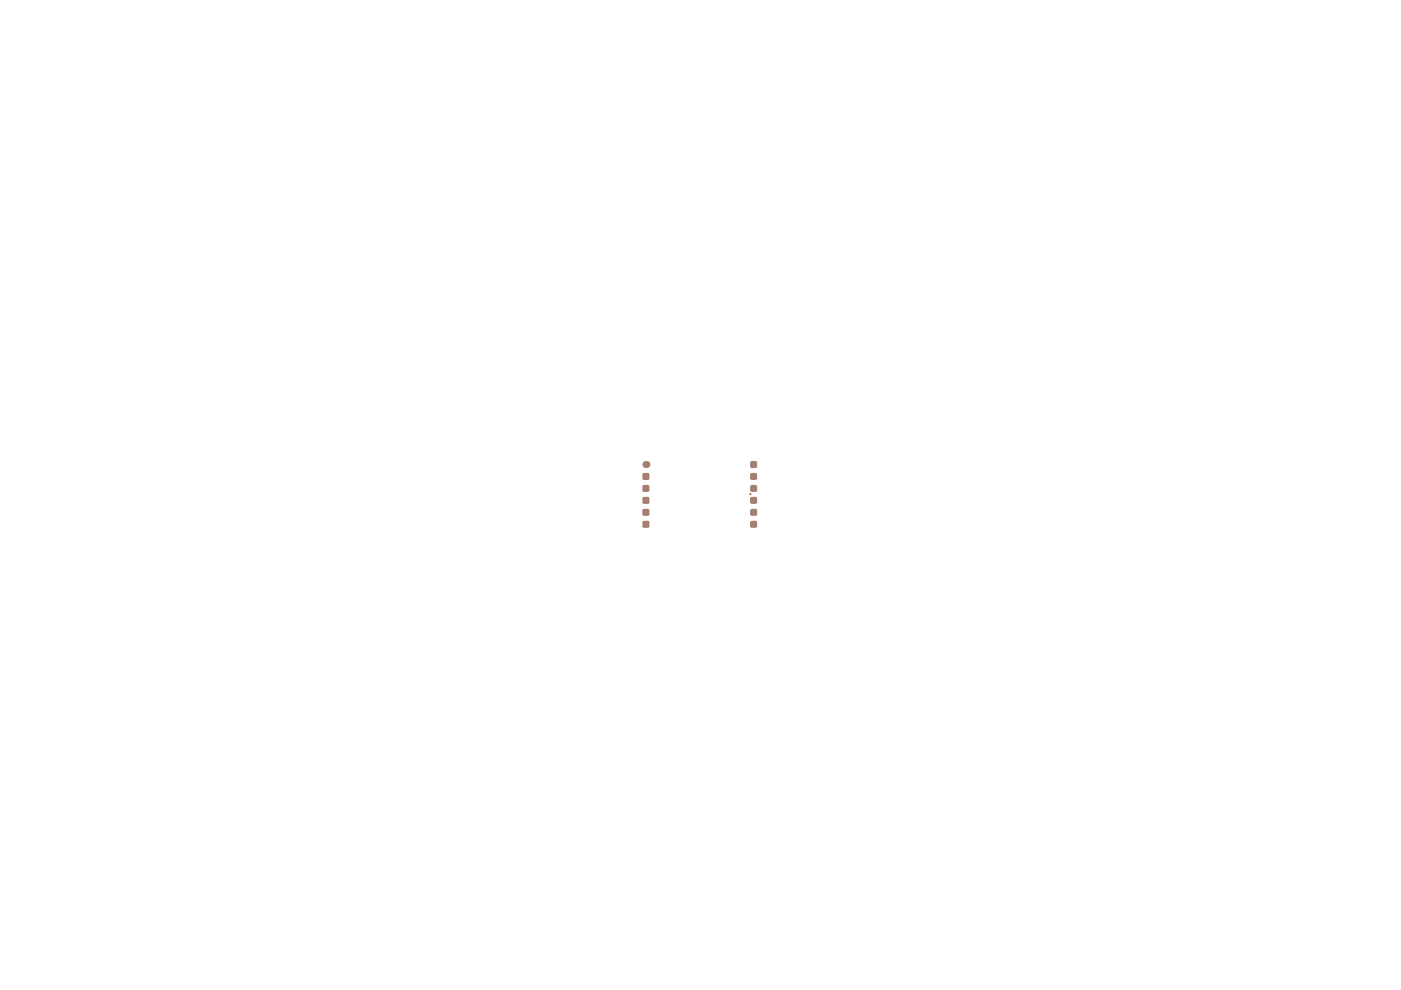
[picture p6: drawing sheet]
<svg xmlns="http://www.w3.org/2000/svg" width="297mm" height="210mm" viewBox="0 0 297 210" stroke-linecap="round" stroke-linejoin="round" font-family="sans-serif">
<g fill="#a57f6f">
<path d="M159.4 109v.4zM159 109h.4v.4z"/>
<path d="M160.2 109h.3zM160.2 109h.3l-.3 .4z"/>
<path d="M160.2 107.9v.4zM160.2 107.9l.3 .4h-.3z"/>
<path d="M159 108.3h.4zM159.1 108.1l.3-.2v.4h-.4z"/>
<path d="M159.4 98.9v.3zM159 98.9h.4v.3z"/>
<path d="M160.2 98.9h.3zM160.2 98.9h.3l-.3 .3z"/>
<path d="M160.2 97.7v.4zM160.2 97.7l.3 .4h-.3z"/>
<path d="M159 98.1h.4zM159.1 97.9l.3-.2v.4h-.4z"/>
<path d="M159.4 111.5v.4zM159 111.5h.4v.4z"/>
<path d="M160.2 111.5h.3zM160.2 111.5h.3l-.3 .4z"/>
<path d="M160.2 110.4v.4zM160.2 110.4l.3 .4h-.3z"/>
<path d="M159 110.8h.4zM159.1 110.6l.3-.2v.4h-.4z"/>
<path d="M159.4 106.5v.3zM159 106.5h.4v.3z"/>
<path d="M160.2 106.5h.3zM160.2 106.5h.3l-.3 .3z"/>
<path d="M160.2 105.3v.4zM160.2 105.3l.3 .4h-.3z"/>
<path d="M159 105.7h.4zM159.1 105.5l.3-.2v.4h-.4z"/>
<path d="M159.4 103.9v.4zM159 103.9h.4v.4z"/>
<path d="M160.2 103.9h.3zM160.2 103.9h.3l-.3 .4z"/>
<path d="M160.2 102.8v.4zM160.2 102.8l.3 .4h-.3z"/>
<path d="M159 103.2h.4zM159.1 103l.3-.2v.4h-.4z"/>
<path d="M159.4 101.4v.4zM159 101.4h.4v.4z"/>
<path d="M160.2 101.4h.3zM160.2 101.4h.3l-.3 .4z"/>
<path d="M160.2 100.3v.4zM160.2 100.3l.3 .4h-.3z"/>
<path d="M159 100.7h.4zM159.1 100.5l.3-.2v.4h-.4z"/>
<path d="M136.6 109v.4zM136.2 109h.4v.4z"/>
<path d="M137.3 109h.4zM137.3 109h.4l-.4 .4z"/>
<path d="M137.3 107.9v.4zM137.3 107.9l.4 .4h-.4z"/>
<path d="M136.2 108.3h.4zM136.2 108.1l.4-.2v.4h-.4z"/>
<path d="M136.6 111.5v.4zM136.2 111.5h.4v.4z"/>
<path d="M137.3 111.5h.4zM137.3 111.5h.4l-.4 .4z"/>
<path d="M137.3 110.4v.4zM137.3 110.4l.4 .4h-.4z"/>
<path d="M136.2 110.8h.4zM136.2 110.6l.4-.2v.4h-.4z"/>
<path d="M136.6 106.5v.3zM136.2 106.5h.4v.3z"/>
<path d="M137.3 106.5h.4zM137.3 106.5h.4l-.4 .3z"/>
<path d="M137.3 105.3v.4zM137.3 105.3l.4 .4h-.4z"/>
<path d="M136.2 105.7h.4zM136.2 105.5l.4-.2v.4h-.4z"/>
<path d="M136.6 103.9v.4zM136.2 103.9h.4v.4z"/>
<path d="M137.3 103.9h.4zM137.3 103.9h.4l-.4 .4z"/>
<path d="M137.3 102.8v.4zM137.3 102.8l.4 .4h-.4z"/>
<path d="M136.2 103.2h.4zM136.2 103l.4-.2v.4h-.4z"/>
<path d="M136.6 101.4v.4zM136.2 101.4h.4v.4z"/>
<path d="M137.3 101.4h.4zM137.3 101.4h.4l-.4 .4z"/>
<path d="M137.3 100.3v.4zM137.3 100.3l.4 .4h-.4z"/>
<path d="M136.2 100.7h.4zM136.2 100.5l.4-.2v.4h-.4z"/>
<circle cx="159.1" cy="104.8" r=".25"/>
<circle cx="136.9" cy="98.5" r=".75"/>
</g>
<g fill="#a57f6f">
<path d="M159 108.3l.4-.4h.8l.3 .4v.7l-.3 .4h-.8l-.4-.4z" fill-rule="evenodd"/>
<path d="M159 98.1l.4-.4h.8l.3 .4v.8l-.3 .3h-.8l-.4-.3z" fill-rule="evenodd"/>
<path d="M159 110.8l.4-.4h.8l.3 .4v.7l-.3 .4h-.8l-.4-.4z" fill-rule="evenodd"/>
<path d="M159 105.7l.4-.4h.8l.3 .4v.8l-.3 .3h-.8l-.4-.3z" fill-rule="evenodd"/>
<path d="M159 103.2l.4-.4h.8l.3 .4v.7l-.3 .4h-.8l-.4-.4z" fill-rule="evenodd"/>
<path d="M159 100.7l.4-.4h.8l.3 .4v.7l-.3 .4h-.8l-.4-.4z" fill-rule="evenodd"/>
<path d="M136.2 108.3l.4-.4h.7l.4 .4v.7l-.4 .4h-.7l-.4-.4z" fill-rule="evenodd"/>
<path d="M136.2 110.8l.4-.4h.7l.4 .4v.7l-.4 .4h-.7l-.4-.4z" fill-rule="evenodd"/>
<path d="M136.2 105.7l.4-.4h.7l.4 .4v.8l-.4 .3h-.7l-.4-.3z" fill-rule="evenodd"/>
<path d="M136.2 103.2l.4-.4h.7l.4 .4v.7l-.4 .4h-.7l-.4-.4z" fill-rule="evenodd"/>
<path d="M136.2 100.7l.4-.4h.7l.4 .4v.7l-.4 .4h-.7l-.4-.4z" fill-rule="evenodd"/>
</g>
</svg>
